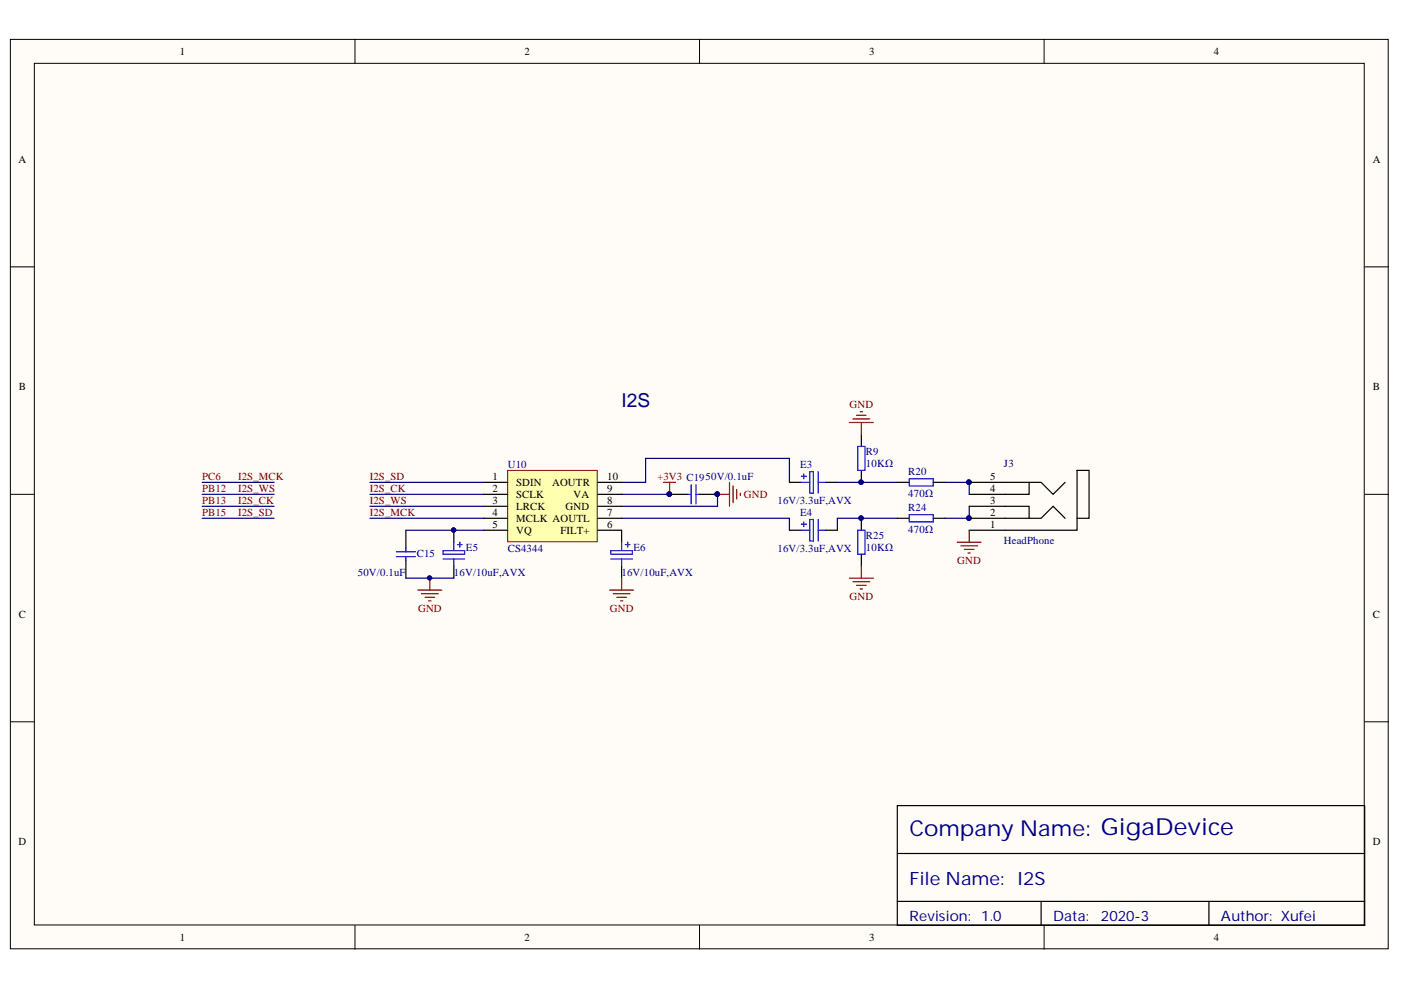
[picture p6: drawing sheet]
<svg xmlns="http://www.w3.org/2000/svg" width="297mm" height="210mm" viewBox="0 0 297 210" stroke-linecap="round" stroke-linejoin="round" font-family="sans-serif">
<defs><g id="words">
<text font-size="4.6" fill="#000080" x="192.8" y="177.2">Company Name: GigaDevice</text>
<text font-size="4.1" fill="#000080" x="131.8" y="86.2">I2S</text>
<text font-size="3.9" fill="#000080" x="192.8" y="187.6">File Name: I2S</text>
<g font-size="3" fill="#000080">
<text x="192.8" y="195.4">Revision:</text>
<text x="208" y="195.4">1.0</text>
<text x="223.3" y="195.4">Data:</text>
<text x="233.4" y="195.4">2020-3</text>
<text x="258.9" y="195.4">Author: Xufei</text>
</g>
<g font-size="2.3">
<text x="38.1" y="11.7">1</text>
<text x="111.2" y="11.7">2</text>
<text x="184.3" y="11.7">3</text>
<text x="257.4" y="11.7">4</text>
<text x="3.9" y="34.5">A</text>
<text x="291.1" y="34.5">A</text>
<text x="4" y="82.7">B</text>
<text x="291.1" y="82.7">B</text>
<text x="104.4" y="101.7">1</text>
<text x="128.7" y="101.7">10</text>
<text x="209.9" y="101.7">5</text>
<text x="104.4" y="104.4">2</text>
<text x="104.4" y="106.9">3</text>
<text x="109.4" y="103">SDIN</text>
<text x="109.4" y="105.6">SCLK</text>
<text x="117" y="103">AOUTR</text>
<text x="121.6" y="105.6">VA</text>
<text x="128.7" y="106.9">8</text>
<text x="128.7" y="104.4">9</text>
<text x="209.9" y="104.4">4</text>
<text x="209.9" y="106.9">3</text>
<text x="104.4" y="109.4">4</text>
<text x="104.4" y="112">5</text>
<text x="109.4" y="108.2">LRCK</text>
<text x="109.4" y="110.7">MCLK AOUTL</text>
<text x="109.4" y="113.2">VQ</text>
<text x="118.8" y="113.2">FILT+</text>
<text x="119.9" y="108.2">GND</text>
<text x="128.7" y="112">6</text>
<text x="128.7" y="109.4">7</text>
<text x="209.9" y="109.4">2</text>
<text x="209.9" y="112">1</text>
<text x="4" y="131">C</text>
<text x="291.1" y="131">C</text>
<text x="3.9" y="179.2">D</text>
<text x="291.1" y="179.2">D</text>
<text x="38.1" y="199.5">1</text>
<text x="111.2" y="199.5">2</text>
<text x="184.3" y="199.5">3</text>
<text x="257.4" y="199.5">4</text>
</g>
<g font-size="2.3" fill="#800000">
<text x="180.1" y="86.5">GND</text>
<text x="42.9" y="101.7">PC6</text>
<text x="50.5" y="101.7">I2S_MCK</text>
<text x="78.4" y="101.7">I2S_SD</text>
<text x="139.4" y="101.7">+3V3 C1950V/0.1uF</text>
<text x="42.9" y="106.9">PB13</text>
<text x="42.9" y="104.4">PB12</text>
<text x="50.5" y="104.4">I2S_WS</text>
<text x="50.5" y="106.9">I2S_CK</text>
<text x="78.4" y="106.9">I2S_WS</text>
<text x="78.4" y="104.4">I2S_CK</text>
<text x="157.7" y="105.6">GND</text>
<text x="42.9" y="109.4">PB15</text>
<text x="50.5" y="109.4">I2S_SD</text>
<text x="78.4" y="109.4">I2S_MCK</text>
<text x="203" y="119.6">GND</text>
<text x="88.6" y="129.7">GND</text>
<text x="129.3" y="129.7">GND</text>
<text x="180.1" y="127.2">GND</text>
</g>
<g font-size="2.3" fill="#000080">
<text x="107.7" y="99.2">U10</text>
<text x="169.7" y="99.2">E3</text>
<text x="183.6" y="96.4">R9</text>
<text x="183.6" y="98.9">10KΩ</text>
<text x="192.6" y="100.7">R20</text>
<text x="212.9" y="98.9">J3</text>
<text x="164.8" y="106.9">16V/3.3uF,AVX</text>
<text x="192.6" y="105.4">470Ω</text>
<text x="169.7" y="109.4">E4</text>
<text x="192.6" y="108.4">R24</text>
<text x="192.6" y="113">470Ω</text>
<text x="88.4" y="118">C15</text>
<text x="98.8" y="116.8">E5</text>
<text x="107.7" y="117">CS4344</text>
<text x="134.3" y="116.8">E6</text>
<text x="164.8" y="117">16V/3.3uF,AVX</text>
<text x="183.6" y="114.2">R25</text>
<text x="183.6" y="116.8">10KΩ</text>
<text x="212.9" y="115.3">HeadPhone</text>
<text x="75.9" y="122.1">50V/0.1uF</text>
<text x="96.2" y="122.1">16V/10uF,AVX</text>
<text x="131.8" y="122.1">16V/10uF,AVX</text>
</g>
</g></defs>
<g fill="#fffcf8" stroke="#000" stroke-width=".21">
<path d="M2.2 8.4h292.1v192.8h-292.1z"/>
<path d="M7.3 13.4h281.9v182.7h-281.9z"/>
</g>
<path d="M75.3 8.4v5M148.3 8.4v5M221.4 8.4v5M2.2 56.6h5.1M289.3 56.6h5.1M2.2 104.8h5.1M289.3 104.8h5.1M2.2 153h5.1M289.3 153h5.1M75.3 196.2v5.1M148.3 196.2v5.1M221.4 196.2v5.1" fill="none" stroke="#000" stroke-width=".21"/>
<g fill="none" stroke="#000" stroke-width=".25">
<path d="M182.6 92.1v2.6M182.6 99.7v2.6M228.4 99.7h2.5v10.2h-2.5zM86.1 112.4v3.8M86.1 118.8v3.8M96.2 112.4v2.6M131.8 112.4v2.6M142 104.8h3.8M148.3 104.8h3.8M167.4 102.3h2.5M167.4 112.4h2.5M175 102.3h2.5"/>
<path d="M175 112.4h2.5M182.6 109.9v2.5M182.6 117.5v2.5M190.2 102.3h2.6M190.2 109.9h2.6M197.9 102.3h2.5M197.9 109.9h2.5M205.5 102.3h15.2l2.6 2.5 2.5-2.5M205.5 109.9h15.2l2.6-2.6 2.5 2.6M205.5 107.3h12.7v2.6M218.2 102.3v2.5h-12.7M228.4 109.9v2.5h-22.9"/>
<path d="M96.2 120v2.6M131.8 120v2.6M190.2 170.8h99.1v25.4h-99.1zM190.2 181h99.1M190.2 191.1h99.1M220.7 191.1v5.1M256.3 191.1v5.1"/>
</g>
<g fill="none" stroke="#000080" stroke-width=".25">
<path d="M42.9 109.9h15.2M42.9 107.3h15.2M42.9 104.8h15.2M42.9 102.3h15.2M78.4 109.9h24.2M78.4 107.3h24.2M78.4 104.8h24.2M78.4 102.3h24.2M86.1 112.4h16.5M131.8 102.3h5.1v-5.1h30.5v5.1M131.8 109.9h35.6v2.5M131.8 104.8h10.2"/>
<path d="M152.1 104.8v2.5h-20.3M177.5 102.3h12.7M190.2 109.9h-12.7v2.5M200.4 102.3h5.1v2.5M205.5 107.3v2.6h-5.1M86.1 122.6h10.1"/>
</g>
<g fill="#000080" stroke="#000080" stroke-width=".21">
<circle cx="141.9" cy="104.8" r=".46"/>
<circle cx="152.1" cy="104.8" r=".46"/>
<circle cx="96.2" cy="112.4" r=".46"/>
<circle cx="91.1" cy="122.5" r=".46"/>
<circle cx="205.4" cy="102.2" r=".47"/>
<circle cx="205.4" cy="109.8" r=".47"/>
<circle cx="182.6" cy="109.8" r=".47"/>
<circle cx="182.6" cy="102.2" r=".47"/>
</g>
<g fill="none" stroke="#00f" stroke-width=".25">
<path d="M171.7 100h.8v4.6h-.8zM173.5 100v4.6M181.9 94.7h1.5v5h-1.5zM84 118h4.1M84 117h4.1M86.1 116.2v.8M86.1 118v.8M93.9 116.7h4.6v.8h-4.6zM93.9 118.5h4.6M96.2 115v1.7M96.2 118.5v1.5M97 115.5h1"/>
<path d="M97.5 115v1M129.5 118.5h4.6M129.5 116.7h4.6v.8h-4.6zM131.8 115v1.7M131.8 118.5v1.5M132.6 115.5h1M133.1 115v1M145.8 104.8h.7M146.5 102.8v4M147.6 104.8h.7M147.6 102.8v4M169.9 101h1"/>
<path d="M169.9 102.3h1.8M169.9 111.2h1M169.9 112.4h1.8M170.4 100.5v1M170.4 110.6v1.1M171.7 110.1h.8v4.6h-.8zM173.5 102.3h1.5M173.5 110.1v4.6M173.5 112.4h1.5M181.9 112.4h1.5v5.1h-1.5zM192.8 101.5h5.1v1.5h-5.1zM192.8 109.1h5.1v1.5h-5.1z"/>
</g>
<g fill="none" stroke="#800000" stroke-width=".25">
<path d="M180.1 89.6h5.1M180.8 88.8h3.6M181.6 88.1h2M182.4 87.3h.5M182.6 89.6v2.5M152.1 104.8h2.6M154.7 102.3v5M155.4 103v3.6M156.2 103.8v2M157 104.6v.5M202.9 115h5.1M203.7 115.7h3.6"/>
<path d="M204.5 116.5h2M205.2 117.2h.5M205.5 112.4v2.6M88.6 125.1h5.1M89.4 125.9h3.5M90.1 126.6h2.1M90.9 127.4h.5M91.1 122.6v2.5M129.3 125.1h5M130 125.9h3.6M130.8 126.6h2M131.5 127.4h.6"/>
<path d="M131.8 122.6v2.5M180.1 122.6h5.1M180.8 123.3h3.6M181.6 124.1h2M182.4 124.9h.5M182.6 120v2.6"/>
</g>
<path d="M107.6 99.7h19v15.2h-19z" fill="#ffffb0" stroke="#800000" stroke-width=".21"/>
<path d="M102.6 102.3h5.1M102.6 104.8h5.1M102.6 107.3h5.1M102.6 109.9h5.1M102.6 112.4h5.1M126.7 102.3h5.1M126.7 104.8h5.1M126.7 107.3h5.1M126.7 109.9h5.1M126.7 112.4h5.1" fill="none" stroke="#000" stroke-width=".25"/>
<path d="M140.7 102.3h2.5M142 102.3v2.5" fill="none" stroke="#800000" stroke-width=".25"/>
<circle cx="141.9" cy="104.8" r=".46" fill="#000080" stroke="#000080" stroke-width=".21"/>
<use href="#words"/>
</svg>
